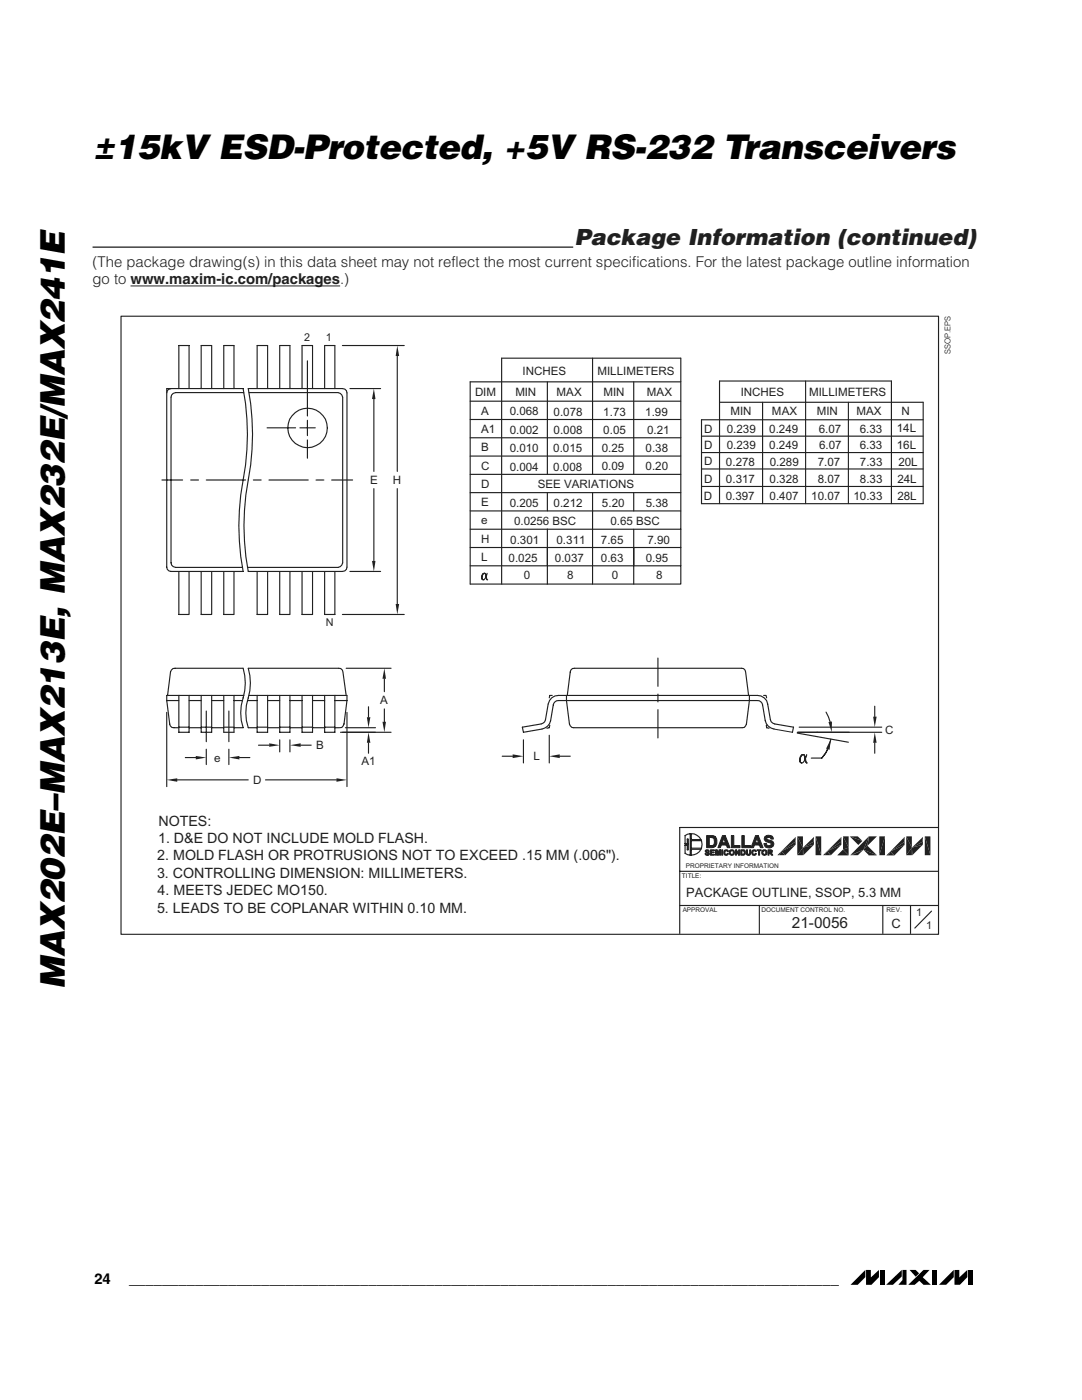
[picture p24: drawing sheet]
<svg xmlns="http://www.w3.org/2000/svg" width="216mm" height="279mm" viewBox="0 0 216 279" stroke-linecap="round" stroke-linejoin="round" font-family="sans-serif">
<defs><g id="words">
<g font-size="6.8">
<text x="18.5" y="31.7">±15kV ESD-Protected, +5V RS-232 Transceivers</text>
<text x="12.9" y="197.4" transform="rotate(-90 12.9 197.4)">MAX202E–MAX213E, MAX232E/MAX241E</text>
</g>
<text font-size="4.4" fill="#231f20" x="114.7" y="48.9">Package Information (continued)</text>
<text font-size="3.1" fill="#231f20" x="158" y="185.2">21-0056</text>
<g font-size="3" fill="#231f20">
<text x="18.5" y="53.2">(The package drawing(s) in this data sheet may not reflect the most current specifications. For the latest package outline information</text>
<text x="18.5" y="56.8">go to www.maxim-ic.com/packages.)</text>
</g>
<g font-size="3">
<text x="18.8" y="256.2">24</text>
<text x="25.7" y="256.2">______________________________________________________________________________________</text>
</g>
<g font-size="2.8" fill="#231f20">
<text x="31.6" y="164.8">NOTES:</text>
<text x="31.4" y="171.7">2. MOLD FLASH OR PROTRUSIONS NOT TO EXCEED .15 MM (.006&quot;).</text>
<text x="31.6" y="168.3">1. D&amp;E DO NOT INCLUDE MOLD FLASH.</text>
<text x="31.3" y="175.2">3. CONTROLLING DIMENSION: MILLIMETERS.</text>
<text x="31.4" y="178.7">4. MEETS JEDEC MO150.</text>
<text x="31.3" y="182.2">5. LEADS TO BE COPLANAR WITHIN 0.10 MM.</text>
</g>
<g font-size="2.6" fill="#231f20">
<text x="136.9" y="178.9">PACKAGE OUTLINE, SSOP, 5.3 MM</text>
<text x="177.9" y="185.3">C</text>
</g>
<g font-size="2.3" fill="#231f20">
<text x="104.3" y="74.9">INCHES</text>
<text x="119.2" y="74.9">MILLIMETERS</text>
<text x="94.8" y="79.1">DIM</text>
<text x="96" y="82.8">A</text>
<text x="101.7" y="82.9">0.068</text>
<text x="102.8" y="79.1">MIN</text>
<text x="110.5" y="83">0.078</text>
<text x="111" y="79">MAX</text>
<text x="120.4" y="83">1.73</text>
<text x="120.4" y="79.1">MIN</text>
<text x="128.8" y="83">1.99</text>
<text x="129.1" y="79">MAX</text>
<text x="145.8" y="82.9">MIN</text>
<text x="147.8" y="79.1">INCHES</text>
<text x="154" y="82.8">MAX</text>
<text x="161.4" y="79.1">MILLIMETERS</text>
<text x="163" y="82.9">MIN</text>
<text x="170.9" y="82.8">MAX</text>
<text x="179.9" y="82.9">N</text>
<text x="96" y="86.4">A1</text>
<text x="101.7" y="86.6">0.002</text>
<text x="110.5" y="86.6">0.008</text>
<text x="120.4" y="86.6">0.05</text>
<text x="129.1" y="86.6">0.21</text>
<text x="140.5" y="86.3">D</text>
<text x="140.5" y="89.6">D</text>
<text x="145" y="86.4">0.239</text>
<text x="145" y="89.7">0.239</text>
<text x="153.5" y="86.4">0.249</text>
<text x="153.5" y="89.7">0.249</text>
<text x="163.4" y="86.3">6.07</text>
<text x="163.4" y="89.6">6.07</text>
<text x="171.5" y="86.3">6.33</text>
<text x="171.5" y="89.6">6.33</text>
<text x="178.9" y="86.3">14L</text>
<text x="178.9" y="89.6">16L</text>
<text x="96" y="90.1">B</text>
<text x="96" y="93.7">C</text>
<text x="101.7" y="90.3">0.010</text>
<text x="101.7" y="93.9">0.004</text>
<text x="110.4" y="90.3">0.015</text>
<text x="110.4" y="93.9">0.008</text>
<text x="120.1" y="90.2">0.25</text>
<text x="120.1" y="93.9">0.09</text>
<text x="128.8" y="90.2">0.38</text>
<text x="128.8" y="93.9">0.20</text>
<text x="140.5" y="92.9">D</text>
<text x="144.9" y="93">0.278</text>
<text x="153.6" y="93">0.289</text>
<text x="163.2" y="93">7.07</text>
<text x="171.6" y="93">7.33</text>
<text x="179.3" y="93">20L</text>
<text x="73.9" y="96.5">E</text>
<text x="78.4" y="96.5">H</text>
<text x="96" y="97.4">D</text>
<text x="96" y="101">E</text>
<text x="101.7" y="101.2">0.205</text>
<text x="107.3" y="97.3">SEE VARIATIONS</text>
<text x="110.5" y="101.2">0.212</text>
<text x="120.1" y="101.2">5.20</text>
<text x="128.9" y="101.2">5.38</text>
<text x="140.5" y="99.9">D</text>
<text x="140.5" y="96.3">D</text>
<text x="144.8" y="99.8">0.397</text>
<text x="144.9" y="96.4">0.317</text>
<text x="153.6" y="99.8">0.407</text>
<text x="153.6" y="96.4">0.328</text>
<text x="161.9" y="99.8">10.07</text>
<text x="163.2" y="96.4">8.07</text>
<text x="170.3" y="99.8">10.33</text>
<text x="171.6" y="96.4">8.33</text>
<text x="179.1" y="99.9">28L</text>
<text x="179.1" y="96.4">24L</text>
<text x="96" y="104.7">e</text>
<text x="102.6" y="104.9">0.0256 BSC</text>
<text x="121.8" y="104.9">0.65 BSC</text>
<text x="96" y="108.3">H</text>
<text x="96" y="112">L</text>
<text x="101.5" y="112.2">0.025</text>
<text x="101.8" y="108.5">0.301</text>
<text x="110.7" y="112.2">0.037</text>
<text x="111" y="108.5">0.311</text>
<text x="119.9" y="108.5">7.65</text>
<text x="119.9" y="112.2">0.63</text>
<text x="128.9" y="112.2">0.95</text>
<text x="129.2" y="108.5">7.90</text>
<text x="104.5" y="115.6">0</text>
<text x="113.1" y="115.6">8</text>
<text x="122.1" y="115.6">0</text>
<text x="130.9" y="115.6">8</text>
<text x="75.8" y="140.5">A</text>
<text x="63.1" y="149.5">B</text>
<text x="176.6" y="146.5">C</text>
<text x="42.7" y="152">e</text>
<text x="72.1" y="152.6">A1</text>
<text x="106.4" y="151.7">L</text>
<text x="50.5" y="156.4">D</text>
</g>
<g font-size="2.1" fill="#231f20">
<text x="60.7" y="68">2</text>
<text x="65" y="68">1</text>
<text x="65" y="124.9">N</text>
<text x="182.8" y="182.9">1</text>
<text x="184.8" y="185.3">1</text>
</g>
<text font-size="1.6" x="189.6" y="70.6" transform="rotate(-90 189.6 70.6)">SSOP.EPS</text>
<g font-size="1.3" fill="#231f20">
<text x="136.9" y="173.2">PROPRIETARY INFORMATION</text>
<text x="136.1" y="175.3">TITLE:</text>
<text x="136.2" y="181.9">APPROVAL</text>
<text x="151.9" y="181.9">DOCUMENT CONTROL NO.</text>
<text x="176.9" y="181.9">REV.</text>
</g>
</g></defs>
<path d="M172.7 253.4v1.5l-1.6 1.5h-1.4zM172.8 253.4l1 .1v1.4l1.6-1.5v1.5l-1.5 1.5h-1.1zM175.5 253.5h1v2.9h-1zM176.8 256.4l3.1-3v1.4l-1.7 1.6zM180.1 253.4h.8v3h-1.6l.8-.9zM181.5 253.4h1.2l.7 .7-.7 .7zM181.2 256.4l3.1-3h1.2l-1.4 1.5 1.6 1.5h-1.4l-.9-.8-.9 .8zM186.1 253.5h.9v2.9h-.9zM190.3 253.4v1.5l-1.5 1.5h-1.4zM190.5 253.5l.9-.1v1.5l1.6-1.5v1.5l-1.5 1.5h-1zM193.2 253.4h.9v3h-.9z" fill="#000"/>
<path d="M18.3 53.7h176.8v196.1h-176.8z" fill-rule="evenodd" fill="#fff"/>
<path d="M135.6 173.9h51.7M187.3 165.1h-51.7v21.2M135.6 180.7h51.7M151.5 180.7v5.6M176.2 180.7v5.6M181.7 180.7v5.6M185.9 181.8l-3.4 3.4" fill="none" stroke="#231f20" stroke-width=".23"/>
<path d="M167.1 170.7h2.2" fill="none" stroke="#231f20" stroke-width=".2"/>
<g fill="#231f20">
<path d="M173.4 170.7h1.6z"/>
<path d="M177.7 169.9l.8 .8z"/>
<path d="M177.7 169.9l.7 .8h-1.2z"/>
<path d="M176.9 170.7l.8-.8-.5 .8z"/>
<path d="M155.9 169.9l.8 .8z"/>
<path d="M155.9 169.9l.7 .8h-1.1z"/>
<path d="M155.1 170.7l.8-.8-.4 .8z"/>
<path d="M165 169.9l.8 .8z"/>
<path d="M165 169.9l.7 .8h-1.1z"/>
<path d="M164.2 170.7l.8-.8-.4 .8z"/>
<path d="M171.1 170.7l1.2-1.1z"/>
<path d="M170 170.7l2.3-1.1-1.2 1.1z"/>
<path d="M169.7 170.7l2.6-1.1-2.3 1.1z"/>
<path d="M172.3 169.6l2.7 1.1h-1.6z"/>
<path d="M168.2 169.5l1.1 1.2h-2.2z"/>
<path d="M168.2 169.5l1.1-.3v1.5z"/>
<path d="M160.2 169.2l.1 1.5h-.1z"/>
<path d="M160.2 169.2v1.5h-1.1z"/>
<path d="M182 169.2l.1 1.5h-.1z"/>
<path d="M182 169.2v1.5h-1.2z"/>
<path d="M172.3 169.6l.8-.8 1.9 1.9z"/>
<path d="M177.7 169.9l2.8-1.3-2 2.1z"/>
<path d="M155.9 169.9l2.9-1.3-2.1 2.1z"/>
<path d="M160.2 169.2l2.2-.6-2.1 2.1z"/>
<path d="M165 169.9l2.9-1.3-2.1 2.1z"/>
<path d="M182 169.2l2.2-.6-2.1 2.1z"/>
<path d="M177.7 169.9l2.8-1.9v.6z"/>
<path d="M165 169.9l2.9-2v.7z"/>
<path d="M160.2 169.2l2.2-1.3v.7z"/>
<path d="M155.9 169.9l2.9-2v.7z"/>
<path d="M182 169.2l2.2-1.3v.7z"/>
<path d="M180.3 167.2l.2 .8-2.8 1.9z"/>
<path d="M160.2 169.2l2-2 .2 .7z"/>
<path d="M155.9 169.9l2.7-2.7 .2 .7z"/>
<path d="M167.7 167.2l.2 .7-2.9 2z"/>
<path d="M182 169.2l1.9-2 .3 .7z"/>
<path d="M180.5 167v1l-.2-.8z"/>
<path d="M158.8 167v.9l-.2-.7z"/>
<path d="M167.9 167v.9l-.2-.7z"/>
<path d="M162.4 167v.9l-.2-.7z"/>
<path d="M183.9 167.2l.3-.2v.9z"/>
<path d="M168.2 166.9h1.1v2.3z"/>
<path d="M168.2 166.9l1.1 2.3-1.1 .3z"/>
<path d="M169.6 166.9l2.5 .9-.8 .8z"/>
<path d="M162.7 166.9h1.2v3.8z"/>
<path d="M162.7 166.9l1.2 3.8h-1.2z"/>
<path d="M159.1 166.9h1.1v2.3z"/>
<path d="M159.1 166.9l1.1 2.3-1.1 1.5z"/>
<path d="M176.6 166.9v3.8h-1.1z"/>
<path d="M175.5 166.9h1.1l-1.1 3.8z"/>
<path d="M169.6 166.9h1.6l.9 .9z"/>
<path d="M173.4 166.9h1.6l-1.9 1.9z"/>
<path d="M173.4 166.9l-.3 1.9z"/>
<path d="M173.4 166.9l-.3 1.9-.8 .8z"/>
<path d="M173.4 166.9l-1.1 2.7-2.6 1.1z"/>
<path d="M180.8 166.9h1.2v2.3z"/>
<path d="M180.8 166.9l1.2 2.3-1.2 1.5z"/>
<path d="M184.5 166.9h1.2v3.8z"/>
<path d="M184.5 166.9l1.2 3.8h-1.2z"/>
</g>
<g fill="none" stroke="#231f20" stroke-width=".23">
<path d="M33.3 77.5h15.2a48.9 48.9 0 0 1 0 18.3 48.9 48.9 0 0 0 0 18.2h-14.4l-.4-.1-.3-.3-.1-.4zM34.1 77.5l-.4 .2-.3 .3-.1 .4M35.7 77.5v-8.5h2v8.5M40.1 77.5v-8.5h2.1v8.5M44.7 77.5v-8.5h2v8.5M48.6 78.4h-13.6l-.4 .1-.4 .3-.1 .5v33l.1 .5 .4 .3 .4 .1h13.4M49.5 77.5h18.8l.5 .2 .3 .3 .1 .4v34.8l-.1 .4-.3 .3-.5 .1h-18.8a48.9 48.9 0 0 1 0-18.2 48.9 48.9 0 0 0 0-18.3zM49.7 78.4h17.8l.7 .4 .2 .5v33l-.5 .8-.4 .1h-18.1M51.3 77.5v-8.5h2.1v8.5M55.8 77.5v-8.5h2.1v8.5M60.3 77.5v-8.5h2.1v8.5M61.3 72v11"/>
<path d="M64.8 77.5v-8.5h2v8.5M109.2 76.2v18.5M118.2 71.5v23.2M126.5 76.2v18.5M135.8 76.2h-42v40.4h42v-45.1h-35.7v45.1M143.6 76h34.3v24.5M32.3 95.8h4.1M38 95.8h1.6M41.2 95.8h7.8M50.6 95.8h1.5M53.3 85.4h5.7M53.7 95.8h7.8"/>
<path d="M59.8 85.4h3.1M61.3 83.9v3M61.3 87.8v3.6M63.1 95.8h1.5M66.2 95.8h4.2M93.8 80.1h42M93.8 83.7h42M93.8 87.4h42M93.8 91h42M93.8 94.7h42M93.8 98.3h42M109.2 98.3v3.7"/>
<path d="M118.2 98.3v18.3M126.5 98.3v3.7M140 87h44.2M140 90.3h44.2M140 97.1h44.2M140 93.6h44.2M143.6 80.3h40.6v20.2h-44.2v-16.7h44.2M169.3 80.3v20.2M35.7 114v8.6h2v-8.6M40.1 114v8.6h2.1v-8.6M44.7 114v8.6h2v-8.6M51.3 114v8.6h2.1v-8.6"/>
<path d="M55.8 114v8.6h2.1v-8.6M60.3 114v8.6h2.1v-8.6M64.8 114v8.6h2v-8.6M93.8 105.6h42M93.8 109.3h42M93.8 112.9h42M93.8 102h42M96.6 114.4a.76 .76 0 0 0-.2 1.3l.5-.4 .3-.9M96.6 114.4l-.4 .5a.63 .63 0 0 0 .2 .8M96.6 114.4l.3 .1 .3 1.2M96.7 114.4l.4 1.2 .2 .1M109.2 105.6v11"/>
<path d="M126.5 105.6v11M33.3 139.8l.7 5.1 .3 .3h1.4M33.3 139.8h2.4M33.4 138.8l.6-4.7 .5-.7h14a11.7 11.7 0 0 1-.4 7.4l-.1 1.5 .1 1.5 .4 1.4h-1.8M35.7 138.8v7.3h2v-7.3M37.7 139.8h2.4M40.1 138.8v7.3h2.1v-7.3M42.2 139.8h2.5M44.7 138.8v7.3h2v-7.3M46.7 139.8h1.7M48.7 138.8h-15.4v1M49.4 139.8h1.9"/>
<path d="M49.7 138.8h19.5v1h-2.4M51.3 138.8v7.3h2.1v-7.3M53.4 139.8h2.4M55.8 138.8v7.3h2.1v-7.3M57.9 139.8h2.4M60.3 138.8v7.3h2.1v-7.3M62.4 139.8h2.4M64.8 138.8v7.3h2v-7.3M69.1 138.8l-.7-4.7-.1-.4-.3-.3h-18.5a11.7 11.7 0 0 1-.3 7.4l-.1 1.5 .1 1.5 .3 1.4h1.8M69.1 133.4h8.9M69.2 139.8l-.6 4.7-.1 .4-.3 .3h-1.4M76.7 135.5v2.5"/>
<path d="M110.2 138.8h-.5l-.1 .5M113 138.8v1l.6 4.7 .5 .7h.4h34l.4-.7 .6-4.7v-1M113.2 138.8l.6-4.7 .1-.4 .3-.3h.4h33.8l.3 .3 .1 .4 .6 4.7M131.3 131.3v5.7M131.3 138.5v1.6M152.4 138.8h.5l.1 .5M35.7 145.1h2M37.7 145.2h2.4M40.1 145.1h2.1M41.2 141.9v6.1M42.2 145.2h2.5M44.7 145.1h2"/>
<path d="M45.7 141.9v6.1M51.3 145.1h2.1M53.4 145.2h2.4M55.8 145.1h2.1M57.9 145.2h2.4M60.3 145.1h2.1M62.4 145.2h2.4M64.8 145.1h2M68.3 146.1h9.7M76.7 141.5v2.5M109.7 144.7l-.1 .5-.5 .1M131.3 141.6v5.7"/>
<path d="M152.9 144.7l.1 .5 .5 .1M154.4 145.5a2.16 2.16 0 0 1-1.7-1.7l-.5-3.1a1.03 1.03 0 0 0-1.1-.9h-39.7a1.03 1.03 0 0 0-1 .9l-.5 3.1a2.16 2.16 0 0 1-1.8 1.7l-3.7 .6-.2-1 3.8-.6 .7-.5 .7-3.5a2.04 2.04 0 0 1 2-1.7h39.7a2.04 2.04 0 0 1 2.1 1.7l.7 3.5 .7 .5 3.7 .6-.2 1M159.1 146.1h10.3M159.1 146.3l10.2 1.8M160.2 150.6a1.14 1.14 0 0 0-.5 1.6l.2 .1a1.91 1.91 0 0 0 1.1-1.7M160.2 150.6l-.5 .6a.85 .85 0 0 0 .2 1.1M160.2 150.6l.3 .1 .5 1.6M160.4 150.6l.4 1.6 .3 .1M136.7 166.8l1-.4v4.3l-1-.4v-1.7h.4v1h.2v-2.1h-.2v.9h-.4zM137.9 169.5h2a2.2 2.2 0 0 1-2 1.2zM137.9 166.4a2.2 2.2 0 0 1 2 1.2h-2zM137.9 167.8h2.1l.1 .7-.1 .8h-2.1z"/>
<circle cx="61.4" cy="85.4" r="3.9"/>
</g>
<g fill="#231f20" stroke="#231f20" stroke-width=".2">
<path d="M141.7 167.1l1.1-.1a1.65 1.65 0 0 1 0 1.8l-1.3-.1h.7a.95 .95 0 0 0-.1-1.5z"/>
<path d="M141 166.8a2.12 2.12 0 0 1 1.7 .1l.1 .1-1.3 .1v1.6l1.3 .1-.4 .3-1.4 .1z"/>
<path d="M144.2 166.8h.5l-.6 1.4 .8 .4h-.9l-.3 .6h-.4z"/>
<path d="M144.7 166.8l1 2.4h-.6l-.2-.6-.8-.4h.7l-.4-.9z"/>
<path d="M145.9 166.8h.5v1.9h1.3v.5h-1.8z"/>
<path d="M148 166.8h.5v1.9h1.2v.5h-1.7z"/>
<path d="M150.8 166.8h.5l-.6 1.4 .8 .4h-.9l-.3 .6h-.4z"/>
<path d="M151.3 166.8l1 2.4h-.6l-.2-.6-.8-.4h.7l-.4-.9z"/>
<path d="M152.4 168.4l.5-.1 .2 .4 1.2 .1a1.03 1.03 0 0 1-1.1 .4 1.03 1.03 0 0 1-.8-.8z"/>
<path d="M152.6 167.1h.8l-.4 .2 .5 .4a.77 .77 0 0 1 .8 .3 .77 .77 0 0 1 0 .8h-.8l.3-.1 .1-.4-.6-.2a.74 .74 0 0 1-.7-1z"/>
<path d="M152.6 167a1.01 1.01 0 0 1 1.7 .5h-.5l-.1-.3-.3-.1z"/>
<path d="M140.7 170.4l.2-.1v.2l.6 .1a.47 .47 0 0 1-.8-.2z"/>
<path d="M140.7 169.8h.4l-.2 .1 .6 .3v.4l-.4-.1h.2v-.2l-.4-.2z"/>
<path d="M140.9 169.6l.5 .1 .1 .2-.8-.1z"/>
<path d="M141.7 169.6h.9v.2h-.6v.2h.5v.2h-.5v.3h.6v.2h-.9z"/>
<path d="M143.5 169.6h.3l-.2 .2-.2 .9h-.2z"/>
<path d="M143.6 169.8l.2-.2v1.1h-.2z"/>
<path d="M142.8 169.6h.3l-.1 1.1h-.2z"/>
<path d="M143.1 169.6l.2 .8-.1 .3-.2-.9z"/>
<path d="M144 169.6h.2v1.1h-.2z"/>
<path d="M144.5 170.6l.6-.1v-.2l.2 .1-.4 .3z"/>
<path d="M144.5 169.8h.4l-.3 .2 .1 .5h.2l-.4 .1v-.1z"/>
<path d="M144.5 169.7l.6-.1 .2 .3-.2 .1v-.2z"/>
<path d="M145.6 169.8h.4l-.3 .2v.3l.2 .2 .5 .1a.57 .57 0 0 1-.8-.1 .57 .57 0 0 1 0-.7z"/>
<path d="M145.6 169.8a.57 .57 0 0 1 .6-.2 .57 .57 0 0 1 .4 .5l-.2 .5-.4-.1 .3-.2v-.4z"/>
<path d="M147.4 169.6h.2v1.1h-.2z"/>
<path d="M146.7 169.6h.3v1.1h-.3z"/>
<path d="M147 169.6l.4 .8v.3l-.4-.7z"/>
<path d="M148.1 169.8l.5-.1 .1 .2-.1 .6h-.6h.4l.1-.1v-.4z"/>
<path d="M147.8 169.6l.8 .1-.6 .1v.7h.6l-.1 .2h-.7z"/>
<path d="M148.9 169.6h.3v.8l.2 .1-.4 .1-.1-.1z"/>
<path d="M149.6 169.6h.2v.8l-.2 .3h-.4l-.2-.1 .6-.2z"/>
<path d="M150.1 170.6l.4-.1 .2-.2 .2 .1-.4 .3z"/>
<path d="M150.1 169.8h.4l-.3 .2 .1 .5h.2l-.4 .1-.1-.5z"/>
<path d="M150.1 169.7l.6-.1 .2 .3-.2 .1v-.2z"/>
<path d="M151 169.6h.9v.2h-.3v.9h-.2v-.9h-.4z"/>
<path d="M152.1 169.8h.4a.38 .38 0 0 0-.3 .3 .38 .38 0 0 0 .3 .4l.4 .1a.57 .57 0 0 1-.8-.1 .57 .57 0 0 1 0-.7z"/>
<path d="M152.1 169.8a.57 .57 0 0 1 .8-.1 .57 .57 0 0 1 0 .9l-.4-.1h.2l.1-.2-.2-.5z"/>
<path d="M153.5 170.2h.3l.4 .5h-.3z"/>
<path d="M153.6 169.8h.5v.2l-.6 .1 .4-.1v-.2z"/>
<path d="M153.2 169.6h.7l.2 .2h-.6v.3h.5l-.5 .1v.5h-.3z"/>
</g>
<path d="M154.4 145.4l3.7 .7M163.1 146.1h.1" fill="none" stroke="#231f20" stroke-width=".2"/>
<g fill="#231f20">
<path d="M76.7 133.4l.3 2.1h-.7z"/>
<path d="M76.3 144h.7l-.3 2.1z"/>
</g>
<path d="M33.3 142.2v14.8M35.4 155.6h14.1M53 155.6h14.1M69.2 142.2v14.8" fill="none" stroke="#231f20" stroke-width=".23"/>
<g fill="#231f20">
<path d="M67.1 155.3l2.1 .3-2.1 .4z"/>
<path d="M33.3 155.6l2.1-.3v.7z"/>
</g>
<path d="M37 151.2h2.1M41.2 149.5v3.1M45.7 149.5v3.1M47.8 151.2h2.1" fill="none" stroke="#231f20" stroke-width=".23"/>
<g fill="#231f20">
<path d="M45.7 151.2l2.1-.3v.7z"/>
<path d="M39.1 150.9l2.1 .3-2.1 .4z"/>
</g>
<path d="M67.9 146.1h7M68.9 145.2h6M73.5 141v2.1M73.5 148.2v2.1" fill="none" stroke="#231f20" stroke-width=".23"/>
<g fill="#231f20">
<path d="M73.2 143.1h.7l-.4 2.1z"/>
<path d="M73.5 146.1l.4 2.1h-.7z"/>
</g>
<path d="M100.2 150.9h2.1M104.4 147.6v4.7M109.6 146.7v5.6M111.7 150.9h2.1" fill="none" stroke="#231f20" stroke-width=".23"/>
<g fill="#231f20">
<path d="M102.3 150.5l2.1 .4-2.1 .4z"/>
<path d="M109.6 150.9l2.1-.4v.8z"/>
</g>
<path d="M159.2 146.1h16.7M159.5 145.1h16.4M174.5 140.9v2.1M174.5 148.2v2.1" fill="none" stroke="#231f20" stroke-width=".23"/>
<g fill="#231f20">
<path d="M174.2 143h.7l-.4 2.1z"/>
<path d="M174.5 146.1l.4 2.1h-.7z"/>
</g>
<path d="M68.3 69h12.4M79.3 71.1v23M79.3 97.5v23M68.3 122.6h12.4" fill="none" stroke="#231f20" stroke-width=".23"/>
<g fill="#231f20">
<path d="M79.3 69l.3 2.1h-.7z"/>
<path d="M78.9 120.5h.7l-.3 2.1z"/>
</g>
<path d="M69.8 77.5h6.1M74.6 79.6v14.5M74.6 97.5v14.5M69.8 114h6.1" fill="none" stroke="#231f20" stroke-width=".23"/>
<g fill="#231f20">
<path d="M74.6 77.5l.3 2.1h-.7z"/>
<path d="M74.2 112h.7l-.3 2z"/>
</g>
<path d="M164.8 142.1l.8 1.9M165.2 149.5l-1.2 1.7M165.8 147.5l-.4 1.4-.6 1.3-.8 1.1h-2.1" fill="none" stroke="#231f20" stroke-width=".23"/>
<g fill="#231f20">
<path d="M165.8 147.5l-.3 2.1-.7-.2z"/>
<path d="M165.3 144.1l.7-.1v2.1z"/>
</g>
<path d="M143.6 76v24.5M160.8 76v24.5M152.2 80.3v20.2M51.6 148.7h2.1M55.8 147.6v2.5M57.9 147.6v2.5M60 148.7h2.1" fill="none" stroke="#231f20" stroke-width=".23"/>
<g fill="#231f20">
<path d="M53.7 148.3l2.1 .4-2.1 .3z"/>
<path d="M57.9 148.7l2.1-.4v.7z"/>
</g>
<path d="M24.1 63.1h163.2v123.4h-163.2z" fill="none" stroke="#231f20" stroke-width=".23"/>
<path d="M18.5 49.3h95.9" fill="none" stroke="#231f20" stroke-width=".26"/>
<path d="M26 57.1h41.9" fill="none" stroke="#231f20" stroke-width=".2"/>
<use href="#words"/>
</svg>
